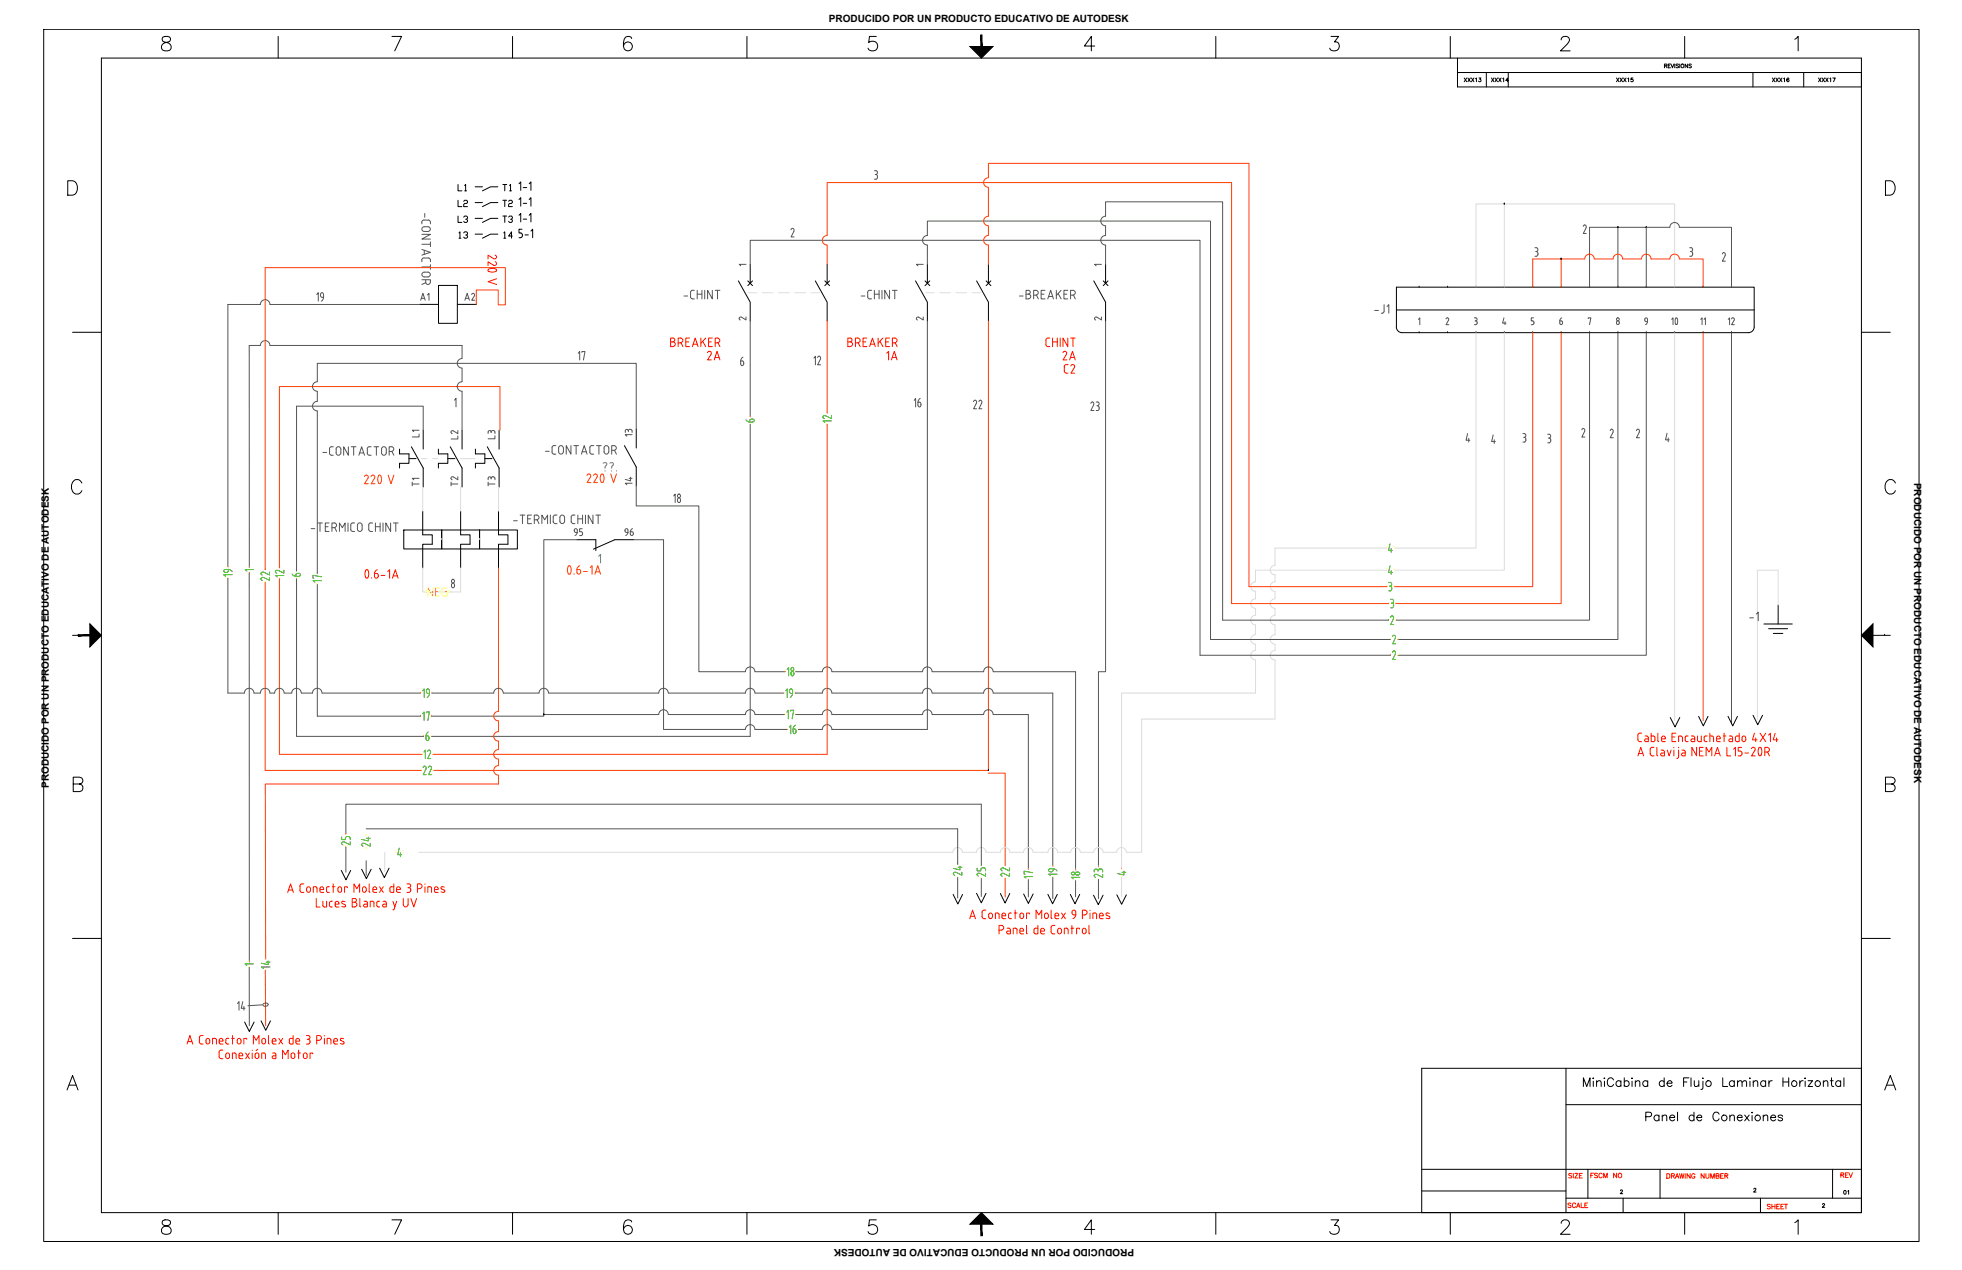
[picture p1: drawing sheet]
<svg xmlns="http://www.w3.org/2000/svg" width="864mm" height="559mm" viewBox="0 0 864 559" stroke-linecap="round" stroke-linejoin="round" font-family="sans-serif">
<defs><g id="words">
<g font-size="4.4">
<text x="364.8" y="9.5">PRODUCIDO POR UN PRODUCTO EDUCATIVO DE AUTODESK</text>
<text x="842.5" y="212.4" transform="rotate(90 842.5 212.4)">PRODUCIDO POR UN PRODUCTO EDUCATIVO DE AUTODESK</text>
<text x="21.5" y="346.7" transform="rotate(-90 21.5 346.7)">PRODUCIDO POR UN PRODUCTO EDUCATIVO DE AUTODESK</text>
<text x="499.2" y="549.7" transform="rotate(180 499.2 549.7)">PRODUCIDO POR UN PRODUCTO EDUCATIVO DE AUTODESK</text>
</g>
</g></defs>
<!-- layer: Viewport -->
<path d="M19.2 12.9h825.5v533.4h-825.5zM641.5 31.9h177.8" fill="none" stroke="#000" stroke-width=".44"/>
<!-- layer: Title Block -->
<g fill="none" stroke="#000" stroke-width=".44">
<path d="M71.7 16.3a1.28 1.28 0 0 0 .6 2.1 2.64 2.64 0 0 1 3 2.8l-.3 .6a2.54 2.54 0 0 1-3.9-.6 2.07 2.07 0 0 1 1.8-2.5l1.2-.3a1.28 1.28 0 0 0 .6-2.1l-.9-.3zM122.4 16v9.6M172.5 16h4.3l-3 6.4M225.6 16v9.6M278.1 17a1.84 1.84 0 0 0-2.7-.7 4.8 4.8 0 0 0 0 5.8 1.97 1.97 0 0 0 2.8-.9 1.97 1.97 0 0 0-1.4-2.7 1.97 1.97 0 0 0-2.4 1.8M328.8 16v9.6M385.7 16h-3l-.3 2.7a2.25 2.25 0 0 1 3.4 0 2.25 2.25 0 0 1-.4 3.4 2.25 2.25 0 0 1-3.3-.9M432 16v9.6M535.1 16v9.6M585.9 16h3.3l-1.8 2.4a2.04 2.04 0 0 1 2.1 2.4 2.04 2.04 0 0 1-2.7 1.6l-.9-.3-.6-.9M638.4 16v9.6M687.2 17.6a1.53 1.53 0 0 1 1.2-1.6h1.2a1.53 1.53 0 0 1 .9 2.4l-3.6 4h4.2"/>
<path d="M741.5 16v9.6M790 17.3l1.5-1.3v6.4M44.6 25.6h774.7v508h-774.7zM481.9 20.3h-4.6l3.1-4.3v6.4M641.5 25.6v6.3h177.8M641.5 38.3h177.8M654.2 31.9v6.4M663.9 31.9v6.4M732.6 28.9h1l.1-.6-1.1-.1v1.6M733.2 28.9l.5 .9M734.3 28.9h.6M735.3 28.2h-1v1.6h1"/>
<path d="M735.5 28.2l.6 1.6 .7-1.6M737.2 28.2v1.6M738.8 28.4h-1.1l1.1 .8-.1 .5-1-.1M739.4 28.2v1.6M742.8 28.2v1.6l-1.1-1.6v1.6M744.5 28.4h-1.1l1.1 .9-.4 .5-.7-.2M771.6 31.9v6.4M793.9 31.9v6.4M29.8 79.5h2.1a3.4 3.4 0 0 1 2.2 3.2 3.4 3.4 0 0 1-2.2 3.2h-2.1zM829.9 79.5h2.1a3.4 3.4 0 0 1 2.2 3.2 3.4 3.4 0 0 1-2.2 3.2h-2.1zM31.9 146.2h12.7M819.3 146.2h12.7"/>
<path d="M36 212.5a2.35 2.35 0 0 0-2.7-1.5 2.35 2.35 0 0 0-1.8 2.5 2.78 2.78 0 0 0 .6 3 2.78 2.78 0 0 0 3 .6l.9-1.2M834.3 212.5a2.33 2.33 0 0 0-2.7-1.5 2.33 2.33 0 0 0-1.9 2.5 2.76 2.76 0 0 0 .7 3 2.76 2.76 0 0 0 3 .6l.9-1.2M31.9 279.6h12.7M34.5 279.6h.1M819.3 279.6h12.7M829.5 279.6h.1M32.2 345h2.8l.9-.3a1.47 1.47 0 0 0 0-2.4l-.9-.3h-2.8v6.3h2.8a1.68 1.68 0 0 0 1.5-1.7 1.68 1.68 0 0 0-1.5-1.6M829.9 345h2.7a1.59 1.59 0 0 0 1.6-1.8l-.7-.9-.9-.3h-2.7v6.3h2.7a1.67 1.67 0 0 0 1.6-1.7 1.67 1.67 0 0 0-1.6-1.6M31.9 412.9h12.7M819.3 412.9h12.7M29.5 479.6l2.4-6.4 2.4 6.4M30.4 477.5h3.1"/>
<path d="M689.3 470.1v63.5M819.3 470.1h-193.5v63.5M829.6 479.6l2.4-6.4 2.4 6.4M830.5 477.5h3M689.3 486.1h130M625.8 514.5h193.5M698.9 514.5v12.7M730.7 514.5v12.7M806.6 514.5v12.7M71.7 537.1a1.29 1.29 0 0 0 .6 2.1 2.58 2.58 0 0 1 3 2.7l-.3 .6a2.54 2.54 0 0 1-3.9-.6 2.01 2.01 0 0 1 1.8-2.4l1.2-.3a1.29 1.29 0 0 0 .6-2.1l-.9-.4zM122.4 533.6v9.5M172.5 536.7h4.3l-3 6.4"/>
<path d="M225.6 533.6v9.5M278.1 537.7a1.79 1.79 0 0 0-2.7-.6 4.8 4.8 0 0 0 0 5.7 1.97 1.97 0 0 0 2.8-.9 1.97 1.97 0 0 0-1.4-2.7 1.97 1.97 0 0 0-2.4 1.8M328.8 533.6v9.5M385.7 536.7h-3l-.3 2.8a2.24 2.24 0 0 1 3.4-.1 2.24 2.24 0 0 1-.5 3.4 2.24 2.24 0 0 1-3.2-.9M432 533.6v9.5M535.1 533.6v9.5M585.9 536.7h3.3l-1.8 2.5a2.02 2.02 0 0 1 2.2 2.3 2.02 2.02 0 0 1-2.8 1.6l-.9-.3-.6-.9M625.8 524h63.5M638.4 533.6v9.5M687.2 538.3l.6-1.2 1.8-.4a1.59 1.59 0 0 1 .9 2.5l-3.6 3.9h4.2M689.3 527.2h130M714.4 527.2v6.4"/>
<path d="M741.5 533.6v9.5M774.9 527.2v6.4M790 538l1.5-1.3v6.4M481.9 541h-4.6l3.1-4.3v6.4"/>
<circle cx="740.6" cy="28.9" r=".74"/>
</g>
<g fill="#000" stroke="#000" stroke-width=".44">
<path d="M426.9 20.5h10.2l-5.1 5.1zM39.6 274.5l5 5.1-5 5zM819.3 279.6l5.1-5.1v10.1zM432 533.6l5.1 5h-10.2z"/>
<path d="M431.7 15.4l.5 5.1v-5.1zM431.7 15.4l.5 5.1h-.5z"/>
<path d="M34.5 279.3v.5l5.1-.5zM34.5 279.8l5.1-.5v.5z"/>
<path d="M431.7 538.6v5.1h.5zM431.7 538.6h.5v5.1z"/>
</g>
<!-- layer: TB_LABELS -->
<g fill="none" stroke="#f00" stroke-width=".44">
<path d="M691.8 516.6l-.4-.3-.9 .3 .2 .5 1 .5 .1 .5-.4 .2-.9-.2M692.5 516.3v2M693.2 516.3h1.3l-1.3 2h1.3M695.2 517.3h.8M696.5 516.3h-1.3v2h1.3M700.2 517.2h.8M701.4 516.2h-1.2v2M703.2 516.5l-.5-.3-.9 .3 .2 .5 1.1 .5 .1 .5-.5 .2-.9-.2M705.2 516.7a.74 .74 0 0 0-.9-.5 .74 .74 0 0 0-.5 .8 .84 .84 0 0 0 .2 1.1 .84 .84 0 0 0 1.1-.1l.1-.2M705.9 518.2v-2l.8 2 .7-2v2M711.6 516.2v2l-1.4-2v2M733.7 516.4h.6a1.09 1.09 0 0 1 .7 1 1.09 1.09 0 0 1-.7 1h-.6z"/>
<path d="M735.7 517.4l1.2-.1 .1-.7-1.3-.2v2M736.4 517.4l.6 1M737.4 518.4l.8-2 .8 2M737.7 517.8h1M739.3 516.4l.4 2 .6-2 .4 2 .5-2M741.8 516.4v2M743.9 516.4v2l-1.3-2v2M746.1 516.9a.74 .74 0 0 0-.9-.5 .74 .74 0 0 0-.6 .8 .84 .84 0 0 0 .3 1.1 .84 .84 0 0 0 1.1-.1l.1-.5h-.6M750.1 516.4v2l-1.3-2v2M750.9 516.4l.1 1.8 .5 .2 .7-.2v-1.8M753 518.4v-2l.8 2 .8-2v2M755.3 517.4l1.2-.1 .1-.7-1.3-.2v2l1.3-.1 .1-.5-.5-.4"/>
<path d="M757.4 517.4h.8M758.6 516.4h-1.2v2h1.2M759.2 517.4l1.2-.1 .2-.5-.5-.4h-.9v2M759.9 517.4l.7 1M810.3 517l1.1-.1 .2-.4-.5-.5h-.8v2.1M811 517l.6 1.1M812.3 517h.8M813.5 516h-1.2v2.1h1.2M813.8 516l.8 2.1 .8-2.1M691.5 529.6l-.5-.3-.9 .3 .2 .5 1 .4v.8l-1.2-.2M693.5 529.8a.74 .74 0 0 0-.8-.5 .74 .74 0 0 0-.6 .8v.5a.74 .74 0 0 0 .6 .8 .74 .74 0 0 0 .8-.5M693.9 531.4l.8-2.1 .8 2.1"/>
<path d="M694.2 530.7h1M696 529.3v2.1h1.1M697.6 530.3h.8M698.9 529.3h-1.3v2.1h1.3M779.2 530.2l-1.1-.2-.1 .5 1 .5 .2 .6-.5 .3-.8-.3M779.9 529.9v2M779.9 530.8h1.4M781.3 529.9v2M782 530.8h.8M783.3 529.9h-1.3v2h1.3M783.9 530.8h.8M785.1 529.9h-1.2v2h1.2"/>
<path d="M785.4 529.9h1.4M786.1 529.9v2"/>
<circle cx="713.1" cy="517.1" r=".94"/>
</g>
<!-- layer: 0 -->
<g fill="none" stroke="#000" stroke-width=".44">
<path d="M641.5 31.9v6.4M644.5 34.3l1.1 1.7M645.6 34.3l-1.1 1.7M646.1 34.3l1.1 1.7M647.2 34.3l-1.1 1.7M647.7 34.3l1.1 1.7M648.8 34.3l-1.1 1.7M649.4 34.6l.5-.3v1.7M651 34.3h.8l-.4 .7a.55 .55 0 0 1 .4 .8 .55 .55 0 0 1-1-.1M656.5 34.3l1.1 1.7M657.6 34.3l-1.1 1.7M658 34.3l1.1 1.7"/>
<path d="M659.1 34.3l-1.1 1.7M659.7 34.3l1.1 1.7M660.8 34.3l-1.1 1.7M661.4 34.6l.5-.3v1.7M664 35.4h-1.2l.7-1.1v1.7M711.5 34.3l1.1 1.7M712.6 34.3l-1.1 1.7M713.1 34.3l1.1 1.7M714.2 34.3l-1.1 1.7M714.6 34.3l1.1 1.7M715.7 34.3l-1.1 1.7M716.5 34.6l.3-.3v1.7"/>
<path d="M718.7 34.3h-.8v.7a.59 .59 0 0 1 .9 0 .59 .59 0 0 1-.1 .9 .59 .59 0 0 1-.9-.2M780.1 34.3l1.1 1.7M781.2 34.3l-1.1 1.7M781.7 34.3l1.1 1.7M782.8 34.3l-1.1 1.7M783.3 34.3l1.1 1.7M784.4 34.3l-1.1 1.7M785.1 34.6l.4-.3v1.7M787.4 34.6v-.2a.75 .75 0 0 0-.9 .7 .75 .75 0 0 0 .8 .8 .51 .51 0 0 0 0-.9 .51 .51 0 0 0-.8 .4M800.5 34.3l1.1 1.7M801.6 34.3l-1.1 1.7M802 34.3l1.1 1.7"/>
<path d="M803.1 34.3l-1.1 1.7M803.6 34.3l1.1 1.7M804.7 34.3l-1.1 1.7M805.4 34.6l.4-.3v1.7M806.7 34.3h1.1l-.7 1.7M819.3 31.9v6.4M696.9 478.1v-3.9l1.5 3.9 1.5-3.9v3.9M701.3 474.2v.4zM701.3 475.7v2.4M702.7 476.3l1-.8 .9 .2 .2 2.4M702.7 475.5v2.6M706.2 474.2v.4z"/>
<path d="M706.2 475.7v2.4M710.2 475.2a1.39 1.39 0 0 0-1.6-1 1.39 1.39 0 0 0-1.1 1.5 1.58 1.58 0 0 0 .5 2 1.58 1.58 0 0 0 2-.2l.2-.3M713.5 476.1a1.21 1.21 0 0 0-1.8-.2 1.21 1.21 0 0 0 0 1.8 1.21 1.21 0 0 0 1.8-.2M713.5 475.5v2.6M714.9 476.1a1.21 1.21 0 0 1 1.8-.2 1.21 1.21 0 0 1 0 1.8 1.21 1.21 0 0 1-1.8-.2M714.9 474.2v3.9M718.4 474.2v.4zM718.4 475.7v2.4M719.8 476.3l.9-.8 .9 .2 .2 2.4M719.8 475.5v2.6M725.3 476.1a1.23 1.23 0 0 0-1.8-.2 1.23 1.23 0 0 0 0 1.8 1.23 1.23 0 0 0 1.8-.2M725.3 475.5v2.6"/>
<path d="M732.5 476.1a1.21 1.21 0 0 0-1.8-.2 1.21 1.21 0 0 0 0 1.8 1.21 1.21 0 0 0 1.8-.2M732.5 474.2v3.9M733.8 476.6h2.2a1.18 1.18 0 0 0-1.7-1 1.18 1.18 0 0 0-.3 1.9 1.19 1.19 0 0 0 2 0M741.1 476.1h1.4M743.4 474.2h-2.3v3.9M744.3 474.2v3.9M745.8 475.5l.1 2.4 1 .2 .8-.8M747.7 475.5v2.6M749.6 474.2v.4zM749.6 475.7v2.9l-.2 .6-.7 .1M758.3 474.2v3.9h2.1M763.4 476.1a1.23 1.23 0 0 0-1.8-.2 1.23 1.23 0 0 0 0 1.8 1.23 1.23 0 0 0 1.8-.2"/>
<path d="M763.4 475.5v2.6M764.8 476.3l.9-.8 .9 .2 .2 2.4M764.8 475.5v2.6M766.8 476.3l.9-.8 .9 .2 .2 2.4M770.3 474.2v.4zM770.3 475.7v2.4M771.7 476.3l.9-.8 .9 .2 .2 2.4M771.7 475.5v2.6M777.2 476.1a1.23 1.23 0 0 0-1.8-.2 1.23 1.23 0 0 0 0 1.8 1.23 1.23 0 0 0 1.8-.2M777.2 475.5v2.6M778.6 475.5v2.6M780 475.5a1.28 1.28 0 0 0-1.4 1.1"/>
<path d="M784.8 476.1h2.5M784.8 474.2v3.9M787.3 474.2v3.9M792.2 475.5v2.6M793.7 475.5a1.3 1.3 0 0 0-1.5 1.1M794.6 474.2v.4zM794.6 475.7v2.4M795.8 475.5h2l-2 2.6h2M802.6 476.3l.9-.8 .8 .2 .3 2.4M802.6 475.5v2.6M805.6 475.5h1.3M806.2 474.2v3.1l.2 .6 .7 .2"/>
<path d="M810.2 476.1a1.23 1.23 0 0 0-1.8-.2 1.23 1.23 0 0 0 0 1.8 1.23 1.23 0 0 0 1.8-.2M810.2 475.5v2.6M811.6 474.2v3.9M819.3 470.1v63.5h-193.5M724.4 491.3h1.6a1 1 0 0 0 1-.9 1 1 0 0 0-1-1h-1.6v3.8M730.2 491.2a1.23 1.23 0 0 0-1.8-.2 1.23 1.23 0 0 0 0 1.8 1.23 1.23 0 0 0 1.8-.2M730.2 490.6v2.6M731.7 491.3l.9-.7 .9 .2 .2 2.4M731.7 490.6v2.6M734.9 491.7h2.2a1.21 1.21 0 0 0-1.9-.8 1.21 1.21 0 0 0 .3 2.1 1.11 1.11 0 0 0 1.6-.4M738.4 489.4v3.8M745.6 491.2a1.21 1.21 0 0 0-1.7-.2 1.21 1.21 0 0 0 0 1.8 1.21 1.21 0 0 0 1.7-.2"/>
<path d="M745.6 489.4v3.8M746.9 491.7h2.2a1.17 1.17 0 0 0-1.7-1 1.17 1.17 0 0 0-.3 1.9 1.14 1.14 0 0 0 2 0M756.7 490.2a1.4 1.4 0 0 0-1.6-.8 1.4 1.4 0 0 0-1.1 1.4 1.58 1.58 0 0 0 .4 2 1.58 1.58 0 0 0 2.1-.2l.2-.4M761.4 491.3l.9-.7 .9 .2 .2 2.4M761.4 490.6v2.6M764.7 491.7h2.1a1.17 1.17 0 0 0-1.6-1 1.17 1.17 0 0 0-.3 1.9 1.14 1.14 0 0 0 1.9 0M767.9 490.6l2 2.6M769.9 490.6l-2 2.6M771.2 489.4v.3zM771.2 490.8v2.4M776.1 491.3l.9-.7 .9 .2 .2 2.4M776.1 490.6v2.6"/>
<path d="M779.4 491.7h2.2a1.21 1.21 0 0 0-2-.8 1.21 1.21 0 0 0 .3 2.1 1.11 1.11 0 0 0 1.7-.4M784.6 491.2a1.14 1.14 0 0 0-2 0l1.9 .9 .1 .5a1.14 1.14 0 0 1-2 0M713.2 523.9l.6-.3 .4 .4-1 1.2h1.1M772 523.2l.6-.4 .3 .5-1 1.2h1.1M802.2 530l.3-.4 .6 .3-1 1.3h1.1M813.3 524.1l.4-.3v1.7"/>
<circle cx="752" cy="476.8" r="1.28"/>
<circle cx="789.8" cy="476.8" r="1.27"/>
<circle cx="800.1" cy="476.8" r="1.27"/>
<circle cx="759" cy="491.9" r="1.26"/>
<circle cx="773.7" cy="491.9" r="1.26"/>
<circle cx="812.1" cy="524.6" r=".75"/>
</g>
<!-- layer: SYMS -->
<g fill="none" stroke="#000" stroke-width=".44">
<path d="M662.1 89.7h.1M330.2 116.3v8.4M364.1 116.3v8.4M408.2 116.3v8.4M435.1 116.3v8.4M486.6 116.3v8.4M687.2 113.9h.1M712.1 100h.1M724.6 100h.1M184.7 133.9h8.3M193 125.6h8.3v16.7h-8.3zM201.3 133.9h8.3"/>
<path d="M325 123.6l5.2 9.4v8.3M329.2 123.6l2 2.1M331.2 123.6l-2 2.1M358.9 123.6l5.2 9.4v8.3M363.1 123.6l2 2.1M365.1 123.6l-2 2.1M403 123.6l5.2 9.4v8.3M407.2 123.6l2.1 2.1M409.3 123.6l-2.1 2.1M429.9 123.6l5.2 9.4v8.3M434.1 123.6l2 2.1M436.1 123.6l-2 2.1"/>
<path d="M481.4 123.6l5.2 9.4v8.3M485.6 123.6l2.1 2.1M487.7 123.6l-2.1 2.1M614.7 136.4h157.4M614.6 143.9l.6 1.5 .8 .7 1.1 .3h152.5l1.6-.6 .9-1.4v-18h-157.4v17.5M175.9 197.6v2.1h4.1v4.2h-4.1v2M181.1 196.6l5.2 9.3v8.4M186.3 189.3v8.3M193 197.6v2.1h4.1v4.2h-4.1v2M198.2 196.6l5.2 9.3v8.4M203.4 189.3v8.3M209.3 197.6v2.1h4.1v4.2h-4.1v2"/>
<path d="M214.5 196.6l5.2 9.3v8.4M219.7 189.3v8.3M274.8 196.1l5.2 9.4v8.3M280 188.8v8.3M180 201.8h3.1M197.1 201.8h3.2M213.4 201.8h3.1M177.7 233.2h16.7v8.3h-16.7zM186.1 224.9v10.4h4.2v4.2h-4.2v10.4M194.4 233.2h16.7v8.3h-16.7zM202.7 224.9v10.4h4.2v4.2h-4.2v10.4M211.1 233.2h16.6v8.3h-16.6z"/>
<path d="M219.4 224.9v10.4h4.2v4.2h-4.2v10.4M253.9 237.5h8.4v4.8M278.9 237.5h-8.3l-9.4 4.1M776.4 274.6h12.5M778.5 276.6h8.3M780.6 278.7h4.1M782.7 266.2v8.4M239.4 314.4h.1M735.2 315.7l2.1 4.2 2.1-4.2M747.7 315.2l2 4.2 2.1-4.2M760.6 315.2l2.1 4.2 2.1-4.2M771.6 314.7l2.1 4.2 2.1-4.2"/>
<path d="M435.1 339h.1M150.2 383l2.1 4.1 2.1-4.1M159.2 382.5l2.1 4.1 2.1-4.1M167.1 382l2.1 4.2 2.1-4.2M419.5 393.6l2.1 4.1 2.1-4.1M429.8 393.1l2.1 4.1 2.1-4.1M440.3 393.1l2.1 4.2 2.1-4.2M450.6 393.3l2 4.2 2.2-4.2M461.2 393.5l2.1 4.2 2.1-4.2M471.1 393.5l2.1 4.2 2-4.2M481.3 393.9l2.1 4.1 2.1-4.1M491.6 393.7l2.1 4.2 2.1-4.2"/>
<path d="M107.7 449.7l2 4.1 2.2-4.1M114.9 449.2l2.1 4.1 2.1-4.1"/>
<circle cx="662.1" cy="89.7" r=".06"/>
<circle cx="662.1" cy="89.7" r=".02"/>
<circle cx="712.1" cy="100" r=".06"/>
<circle cx="712.1" cy="100" r=".02"/>
<circle cx="724.6" cy="100" r=".06"/>
<circle cx="724.6" cy="100" r=".02"/>
<circle cx="687.1" cy="113.9" r=".06"/>
<circle cx="239.3" cy="314.4" r=".06"/>
<circle cx="239.3" cy="314.4" r=".02"/>
<circle cx="435.1" cy="339" r=".06"/>
</g>
<!-- layer: TERMS -->
<g fill="none" stroke="#545454" stroke-width=".44">
<path d="M328.4 116.3h-3l.6 .7M406.4 116.3h-3l.6 .7M484.8 116.3h-3l.7 .7M185.2 132.1l1-3 1 3M185.4 131.3h1.5M188.1 129.8l.7-.7v3M204.6 132.1l1-3 1 3M204.9 131.3h1.4M207.6 129.6a.67 .67 0 0 1 .9-.5 .67 .67 0 0 1 .3 1l-1.2 2h1.4M328.4 139.5v1.3l-2.1-1.2a.67 .67 0 0 0-.9 .3 .67 .67 0 0 0 .5 .9M406.4 139.5v1.3l-2.2-1.3-.7 .2-.1 .4M484.8 139.5v1.3l-2-1.2a.68 .68 0 0 0-.9 .3 .68 .68 0 0 0 .4 .9"/>
<path d="M649 139.9h.6a.66 .66 0 0 1 .6 .6 .66 .66 0 0 1-.6 .7M662 139.9l-.6 2.3h1.5M675 139.9h-1v1.3h.6a.86 .86 0 0 1 .6 .8 .86 .86 0 0 1-.6 .8l-.6 .1M687.4 139.9l-.5 .3-.4 1M403.3 140.1l.5 .7M624.3 140.5l.6-.6v3M636.5 140.3a.63 .63 0 0 1 .9-.4 .63 .63 0 0 1 .2 1l-1.1 2h1.2M649.3 141.2h.3M649.6 141.2l.6 .6M650.2 142.2l-.4 .6-.8 .1M650.2 141.8v.4M662.4 141.5v1.4"/>
<path d="M686.6 141.2h.6a.71 .71 0 0 1 .5 1 .71 .71 0 0 1-1.1 .2zM699.1 140.2v-.3h1.1l-.5 3M711.7 141.4a.7 .7 0 0 1 .9 .1 .7 .7 0 0 1-.1 1 .7 .7 0 0 1-.9-.1zM724.1 140h.9l.2 1.5-1.1-.2zM725.2 141.4l-.4 1.1-.5 .4M735.8 140.5l.6-.6v3M737.6 142.7h.6M737.6 142.7a2.06 2.06 0 0 1 .4-2.8l.5 1.5-.3 1.3M748.6 140.5l.6-.6v3M750.1 140.5l.6-.6v3M760.7 140.5l.6-.6v3M762.2 140.3a.64 .64 0 0 1 .9-.4 .64 .64 0 0 1 .2 1l-1.1 2h1.2"/>
<path d="M184.5 191v1.3h-3M184.5 189.3h-3l.6 .6M199.5 189.6a.67 .67 0 0 0-.9 .3 .67 .67 0 0 0 .4 .9M201.5 191.8v1.4h-2.9M201.5 189.5v1.3l-1.9-1.2M214.9 190.1v.6M216.2 190.1v.3M216.8 189.4l-.6 .7a.66 .66 0 0 0-.7-.7 .66 .66 0 0 0-.6 .7M216.8 189.4h.4M217.2 189.4l.6 .7M217.9 191.8v1.3h-3M217.9 190.1v.6"/>
<path d="M276.5 189.6a.84 .84 0 0 1 .9-.7 .84 .84 0 0 1 .8 .7v.7M276.5 189.6a.66 .66 0 0 0-.6-.7 .66 .66 0 0 0-.7 .7v.7M276.6 189.6v.3M278.2 191.2h-3l.7 .7M181.5 213h3M181.5 212.1v1.7M184.5 210.5h-3l.6 .6M198.6 213h2.9M198.6 212.1v1.7M199.5 209.8a.69 .69 0 0 0-1 .4 .69 .69 0 0 0 .5 .9M201.5 209.8v1.3l-1.9-1.2M214.9 213h3"/>
<path d="M214.9 210.5v.6M214.9 212.1v1.7M216.2 210.5v.3M216.8 209.8l-.6 .6a.66 .66 0 0 0-.7-.6 .66 .66 0 0 0-.6 .6M216.8 209.8h.4M217.2 209.8l.6 .6M217.9 210.5v.6M276.9 210.5h1.3M277.6 210v1.6l-2.4-.7M278.2 212.6h-3l.7 .7M254.1 234.3h-.7a.75 .75 0 0 1-.8-.7 .75 .75 0 0 1 .6-.8 .75 .75 0 0 1 .9 .5l-.2 1.6-.8 .7M255.1 235.7h.7"/>
<path d="M255.8 234a.84 .84 0 0 1 .6 .8 .84 .84 0 0 1-.6 .8M256.3 232.6h-1.2v1.4h.7M276.4 234.3h-.6a.75 .75 0 0 1-.8-.7 .75 .75 0 0 1 .5-.8 .75 .75 0 0 1 .9 .5l-.2 1.6-.8 .7M277.4 234h.7a.75 .75 0 0 1 .6 1 .75 .75 0 0 1-1.2 .2zM278.4 232.6l-.8 .7-.2 .6"/>
<circle cx="712.1" cy="140.5" r=".64"/>
</g>
<!-- layer: DESC -->
<g fill="none" stroke="#f00" stroke-width=".44">
<path d="M215 119.3l1.7 .4 1.7-.4M217.9 112.2a.84 .84 0 0 1 .6 1.2 .84 .84 0 0 1-1.2 .4l-2.5-1.5v1.6M217.9 115.2a.84 .84 0 0 1 .6 1.1 .84 .84 0 0 1-1.2 .4l-2.5-1.5v1.7M218.4 119.3l.2-.4a2.52 2.52 0 0 0-3.8 0l.2 .4M218.6 122.7l-3.8 1.2 3.8 1.3M295.2 148.7h1a.83 .83 0 0 1 .8 .9 .83 .83 0 0 1-.8 .8 1.04 1.04 0 0 1 1 1 1.04 1.04 0 0 1-1 1.1h-1zM295.2 150.4h1M298.5 150.9l1-.1a1.04 1.04 0 0 0 1.1-1 1.04 1.04 0 0 0-1-1.1h-1.1v3.8M299.8 150.9l.8 1.6M301.9 150.4h1.2M303.5 148.7h-1.6v3.8h1.6M304.8 152.5l1.2-3.8 1.3 3.8"/>
<path d="M305.1 151.5h1.8M308.5 148.7v3.8M309.3 150.2l1.3 2.3M310.6 148.7l-2.1 2.3M311.9 150.4h1.2M312.3 154.5l-.9 .7M312.3 154.6l.5 .2 .3 .8-1.6 2.8h1.6M313.5 148.7h-1.6v3.8h1.6M314.4 158.4l1.2-3.8 1.3 3.8M314.7 157.3h1.8M314.8 150.9l1-.1a1.04 1.04 0 0 0 1-1 1.04 1.04 0 0 0-1-1.1h-1v3.8M316 150.9l.9 1.6"/>
<path d="M373.2 148.7h1a.83 .83 0 0 1 .8 .9 .83 .83 0 0 1-.8 .8 1.04 1.04 0 0 1 1.1 1 1.04 1.04 0 0 1-1.1 1.1h-1zM373.2 150.4h1M376.5 150.9l1.1-.1a1.04 1.04 0 0 0 1-1 1.04 1.04 0 0 0-1-1.1h-1.1v3.8M377.8 150.9l.8 1.6M379.9 150.4h1.2M381.5 148.7h-1.6v3.8h1.6M382.8 152.5l1.2-3.8 1.3 3.8M383.1 151.5h1.8M386.5 148.7v3.8M387.3 150.2l1.3 2.3M388.6 148.7l-2.1 2.3M389.9 150.4h1.2"/>
<path d="M390.3 155.4l.8-.8v3.8M391.6 148.7h-1.7v3.8h1.7M392.4 158.4l1.2-3.8 1.3 3.8M392.7 157.3h1.8M392.8 150.9l1-.1a1.04 1.04 0 0 0 1.1-1 1.04 1.04 0 0 0-1.1-1.1h-1v3.8M394.1 150.9l.8 1.6M460.3 151.6l.6 .8 1.2 .1M460.4 149.7v1.9M462.1 148.7l-1.2 .1-.6 .9M463.3 150.4h2.1M463.3 148.7v3.8M465.4 148.7v3.8"/>
<path d="M466.7 148.7v3.8M468.7 154.6l.5 .2 .3 .8-1.6 2.8h1.7M468.7 154.5l-.8 .7M470 148.7v3.8l-2.1-3.8v3.8M470.8 158.4l1.3-3.8 1.2 3.8M471.2 157.3h1.8M471.2 148.7h2.1M472.3 148.7v3.8M470.1 160.4l-1.1 .1-.5 .5-.1 2.2 .6 .9 1.1 .1M471.3 161a.86 .86 0 0 1 1.2-.5 .86 .86 0 0 1 .4 1.2l-1.5 2.5h1.6M161 250.9l.5-.3a2.56 2.56 0 0 1 0 3.8 2.45 2.45 0 0 1-.5-3.5zM163.6 254.2v.2"/>
<path d="M164.8 253.6a.83 .83 0 0 0 .8 .8 .83 .83 0 0 0 .9-.8M164.8 252.3l1.3 .1 .4 .7M164.8 252.3v1.3M166.1 250.7l-1 .8-.3 .8M166.5 253.2v.4M167.7 253.2h1.7M170.7 251.5l.8-.8v3.7M172.7 254.4l1.3-3.7 1.2 3.7M173.1 253.4h1.8M720.9 325.4l.6 .9h1.1M721 332.6l1.2-3.8 1.2 3.8M721 323.5v1.9"/>
<path d="M721.3 331.5h1.8M721.9 322.6l-.7 .2-.3 .7M721.9 322.6h.7M724.1 323.8h.7M724.8 323.8l.7 .5v2h-1a.61 .61 0 0 1-.6-.6 .61 .61 0 0 1 .6-.6h1M726.3 331.6l.3 .7 .7 .3M726.8 322.6v3.7h1.2l.4-.7v-1.3l-.4-.4-1.2-.1M727.3 332.6h.7M728 328.8l-1.1 .1-.5 .5v2.2M729.3 332.2l.4 .4M729.3 328.8v3.4M729.7 322.6v3.3l.4 .4"/>
<path d="M731.2 330.1h.9l.5 .7M731.4 324.7l.1 1.5 1.5 .1M732.6 330.8v1.8h-1M732.6 331.3h-1a.61 .61 0 0 0-.7 .6 .61 .61 0 0 0 .7 .7M733 324.7a.83 .83 0 0 0-.8-.9 .83 .83 0 0 0-.8 .9M733 324.7v.4h-1.6M733.9 330.1l.8 2.5 .9-2.5M735.9 324.3h1.3M736.8 328.8v.2M736.8 330.1v2.5M737.6 322.6h-1.7v3.7h1.7M738.9 330.1l-.1 3.2-.8 .5"/>
<path d="M738.9 328.8v.2M740.3 330.1h1l.5 .7v1.8h-1M740.5 324.6l-.4-.7-1.2-.1v2.5M740.6 324.6v1.7M741.8 331.3h-1.1a.61 .61 0 0 0-.6 .6 .61 .61 0 0 0 .6 .7M743 323.8l-1 .3-.3 1.5 .5 .7h.8M744.5 323.8l1 .1 .4 .7 .1 1.7h-1.1a.61 .61 0 0 1-.6-.6 .61 .61 0 0 1 .6-.6h1.1M746.8 328.8v3.8l-2.1-3.8v3.8M747.2 323.8v2.1l.7 .4h.9v-2.5M748 330.5h1.3M749.7 328.8h-1.7v3.8h1.7M750.1 325.6l.4 .7h.9"/>
<path d="M750.1 324.6v1M751 332.6v-3.8l1.2 2.1 1.3-2.1v3.8M751.4 323.8l-.9 .1-.4 .7M752.6 323.8l1.2 .1 .4 .4 .1 2M752.6 322.6v3.7M754.7 332.6l1.3-3.8 1.2 3.8M755.1 331.5h1.7M755.5 324.7l.2 1.5 1.5 .1M757.2 324.7a.83 .83 0 0 0-.8-.9 .83 .83 0 0 0-.9 .9M757.2 324.7v.4h-1.7M758.5 323.8h1.2M758.9 322.6v3.7"/>
<path d="M760.1 328.8v3.8h1.7M761.2 323.8h.7M761.9 323.8l.6 .5 .1 2h-1a.61 .61 0 0 1-.6-.6 .61 .61 0 0 1 .6-.6h1M763 329.7l.9-.9v3.8M763.9 324.6v1M765.1 332.6h.9M765.5 322.6v3.7h-1.2l-.5-.7M765.5 323.8l-1.2 .1-.5 .7M765.9 330.5a1.05 1.05 0 0 1 .9 1 1.05 1.05 0 0 1-.9 1.1M766.6 328.8h-1.5v1.7h.9M766.8 324.7v.8a.83 .83 0 0 0 .8 .8 .83 .83 0 0 0 .8-.8v-.8M768 331.3h1.7"/>
<path d="M768.4 324.7a.83 .83 0 0 0-.8-.9 .83 .83 0 0 0-.8 .9M771.8 328.8l.5 .2 .3 .8-1.7 2.8h1.7M771.8 328.8l-.9 .6M772.2 322.6l-.8 2.9h2M772.8 324.7v1.6M774.2 329l.5-.2a2.56 2.56 0 0 1 0 3.8 2.45 2.45 0 0 1-.5-3.6zM774.7 322.6l2.5 3.7M776.8 330.9h1a1.04 1.04 0 0 0 1-1 1.04 1.04 0 0 0-1-1.1h-1v3.8M777.2 322.6l-2.5 3.7M778 330.9l.9 1.7M778.4 323.5l.9-.9v3.7M781.4 322.6l-.9 2.9h2.1"/>
<path d="M782 324.7v1.6M126.6 392.7l1.3-3.8 1.2 3.8M127 391.6h1.8M133.7 388.9l-1.1 .1-.5 .5-.1 2.2 .6 .9 1.1 .1M135.2 390.4l.6-.2 .6 .2 .2 1.4a.83 .83 0 0 1-.8 .8 .83 .83 0 0 1-.8-.8zM138.8 390.1l.7 .5v2.1M138.8 390.2h-.9v2.5M139.2 395.3v3.8h1.7M140.8 392l.4 .6 1.3 .1M140.8 391.4h1.7a.86 .86 0 0 0-.6-1.2 .86 .86 0 0 0-1.1 .8v1M142.1 398.3l.7 .8M142.1 396.6v1.7"/>
<path d="M143.8 396.6v2.5h-1M144.4 390.1l-.6 .5v1.6l.3 .4 .9 .1M144.5 390.2h.5M145.7 396.6l-.5 .2-.2 .5 .1 1.3 .6 .5M145.8 399.1h.5M145.8 396.6h.5M146.2 390.2h1.3M146.7 388.9v3.8M147.5 398.4l.6 .7M147.5 397.4v1.1M148.1 399.1h1.1M149 390.4l.6-.2 .5 .2 .3 1.4a.83 .83 0 0 1-.8 .8 .83 .83 0 0 1-.9-.8z"/>
<path d="M149.2 397.4a.83 .83 0 0 0-.9-.8 .83 .83 0 0 0-.8 .8M149.2 397.4v.4h-1.7M150.7 397.5l1.1 .6M150.9 396.5l-.5 .4 .2 .6M150.9 396.6l1 .2M151.8 398.1a.64 .64 0 0 1 .1 .9 .64 .64 0 0 1-.9 0l-.6-.2M152.9 390.6v-.4h-1.2v2.5M155 397h1.1M155.8 392.7v-3.8l1.3 2.1 1.2-2.1v3.8M156.1 397a1.04 1.04 0 0 1 1 1 1.04 1.04 0 0 1-1 1.1M156.1 395.3a.83 .83 0 0 1 .8 .8 .83 .83 0 0 1-.8 .8M156.1 395.3h-1.1v3.8h1.1"/>
<path d="M158.3 398.6l.4 .4M158.4 395.3v3.3M159.8 390.4l.6-.2 .5 .2 .3 1.4a.8 .8 0 0 1-.8 .8 .8 .8 0 0 1-.8-.8zM160.2 396.6h.8M160.9 396.5l.7 .5 .1 2.1h-1a.61 .61 0 0 1-.7-.6 .61 .61 0 0 1 .6-.7h1.1M162.5 392.2l.4 .4M162.5 388.9v3.3M163.9 396.5l.6 .5 .1 2.1M163.9 396.6h-.9v2.5M164.1 392l.4 .6 1.3 .1M164.1 391.4h1.7a.86 .86 0 0 0-.6-1.2 .86 .86 0 0 0-1.1 .8v1M166.6 396.5l-.7 .5v1.6l.4 .4 .8 .1"/>
<path d="M166.6 396.6h.5M167.1 390.2l1.6 2.5M168.6 396.6h.7M168.7 390.2l-1.6 2.5M169.3 396.5l.7 .5v2.1h-1a.61 .61 0 0 1-.6-.6 .61 .61 0 0 1 .6-.7h1M171.6 390.9v1.1M172.3 390.1l-.7 .8M172.4 390.2h.9M172.9 396.6l.9 2.5M173.3 388.9v3.8l-1.3-.1-.4-.7M174.6 392l.3 .6 1.3 .1M174.6 391.4h1.6a.86 .86 0 0 0-.6-1.2 .86 .86 0 0 0-1 .8v1"/>
<path d="M174.6 396.6l-1.2 3.7h-.5M177.5 395.3v2.7a1.04 1.04 0 0 0 1.1 1.1 1.04 1.04 0 0 0 1-1.1v-2.7M179.1 392.7h.9M179.1 388.9h.9M179.5 390.6h.5M180 388.9a.83 .83 0 0 1 .8 .8 .83 .83 0 0 1-.8 .9 1.06 1.06 0 0 1 .8 1 1.06 1.06 0 0 1-.8 1M180.9 395.3l1.2 3.8 1.3-3.8M183.7 391h1a1.04 1.04 0 0 0 1.1-1.1 1.04 1.04 0 0 0-1-1h-1.1v3.8M187 388.9v.2M187 390.2v2.5M189.2 390.1l.7 .5 .1 2.1M189.2 390.2h-.9v2.5"/>
<path d="M191.2 392l.4 .6 1.3 .1M191.2 391v1M192.8 391a.83 .83 0 0 0-.8-.8 .83 .83 0 0 0-.8 .8M192.9 391v.4h-1.7M195.6 390.3a.73 .73 0 0 0-1.1-.2 .73 .73 0 0 0-.2 1l1.4 .7a.76 .76 0 0 1-.3 .9 .76 .76 0 0 1-1-.2l-.3-.1M426.9 404.2l1.2-3.7 1.3 3.7M427.2 403.2h1.8M433.9 400.5h-1.1l-.5 .5-.1 2.3 .6 .9h1.1M435.4 402l.6-.3 .6 .3 .2 1.4a.8 .8 0 0 1-.8 .8 .8 .8 0 0 1-.8-.8zM439 401.7l.7 .4 .1 2.1M439.1 401.7h-1v2.5M439.7 409.3h1.1"/>
<path d="M440.8 407.1a1.04 1.04 0 0 1 1 1.1 1.04 1.04 0 0 1-1 1M440.8 407.2h-1.1v3.7M441 403.6l.4 .5 1.3 .1M441 403h1.7a.88 .88 0 0 0-.6-1.2 .88 .88 0 0 0-1.1 .8v1M443.3 408.4h.7M444 408.4l.7 .4v2.1h-1a.64 .64 0 0 1-.6-.6 .64 .64 0 0 1 .6-.7l1 .1M444.7 401.7l-.7 .4v1.7l.4 .4h.8M444.7 401.7h.5M446.4 401.7h1.3M446.8 400.5v3.7M446.9 408.4l.7 .4v2.1M446.9 408.4h-.9v2.5"/>
<path d="M448.9 409.3l.2 1.4 1.5 .2M449.2 402l.5-.3 .6 .3 .3 1.4a.83 .83 0 0 1-.8 .8 .83 .83 0 0 1-.9-.8zM450.5 409.2a.83 .83 0 0 0-.8-.8 .83 .83 0 0 0-.8 .8M450.6 409.3v.4h-1.7M451.8 407.2v3.3l.4 .4M453.1 402.2v-.5h-1.3v2.5M455.9 408.4l-.7 .4-.1 1.4M455.9 408.4h.9M456 404.2v-3.7l1.3 2.1 1.2-2.1v3.7M456.8 407.2v3.7h-1.2l-.5-.7M458.1 409.7h1.7a.89 .89 0 0 0-.6-1.2 .89 .89 0 0 0-1.1 .8l.1 1.4 1.6 .2M460 402l.6-.3 .6 .3 .2 1.4a.83 .83 0 0 1-.8 .8 .83 .83 0 0 1-.8-.8z"/>
<path d="M462.6 410l.6 .8 1.1 .1M462.7 403.8l.4 .4M462.7 400.5v3.3M462.7 408.1v1.9M464.3 407.2h-1.1l-.6 .9M464.3 403.6l.4 .5 1.3 .1M464.4 403h1.6a.88 .88 0 0 0-.6-1.2 .88 .88 0 0 0-1.1 .8l.1 1M465.6 410.1v-.9a.83 .83 0 0 1 .8-.8 .83 .83 0 0 1 .8 .8v.9M465.6 410a.83 .83 0 0 0 .8 .9 .83 .83 0 0 0 .8-.9M467.2 401.7l1.7 2.5M468.9 401.7l-1.7 2.5M469.4 408.4l.7 .7"/>
<path d="M469.4 408.4h-.9v2.5M470.2 409.1v1.8M471.4 408.4h1.3M471.8 407.2v3.7M473.5 402.6l-.8-.1a.94 .94 0 0 1-1-.8 .94 .94 0 0 1 .7-1 .94 .94 0 0 1 1.1 .6l-.2 2-1.1 .9M475.2 408.8v-.4h-1.3v2.5M476.4 410a.83 .83 0 0 0 .8 .9 .83 .83 0 0 0 .8-.9M476.4 402.6l1.1-.1a1.04 1.04 0 0 0 1-1 1.04 1.04 0 0 0-1-1h-1.1v3.7M478 409.2a.83 .83 0 0 0-.8-.8 .83 .83 0 0 0-.8 .8v.9M478.1 409.3v.8M479.3 407.2v3.3l.4 .4M479.8 400.5v.2"/>
<path d="M479.8 401.7v2.5M482 401.7l.6 .4 .1 2.1M482 401.7h-1v2.5M483.9 403.6l.4 .5 1.3 .1M483.9 403h1.7a.88 .88 0 0 0-.6-1.2 .88 .88 0 0 0-1.1 .8v1M487.1 402.7l1.1 .5a.64 .64 0 0 1 .1 .9 .64 .64 0 0 1-.9 .1l-.5-.2M488.3 401.9a.73 .73 0 0 0-1-.3 .73 .73 0 0 0-.2 1.1M82.4 459.4l1.2-3.8 1.3 3.8M82.7 458.3h1.8M87.7 458.4l.6 .9 1.1 .1M87.8 456.6v1.9M89.4 455.6l-1.1 .1-.6 .9"/>
<path d="M90.9 457.1l.6-.2 .6 .2 .2 1.4a.8 .8 0 0 1-.8 .8 .8 .8 0 0 1-.8-.8zM95.3 457.6l-.5-.7h-1.2v2.5M95.3 457.6v1.8M96.5 458.1h1.7a.88 .88 0 0 0-.6-1.2 .88 .88 0 0 0-1.1 .8v1.3l.6 .3M97.1 459.4h1.1M99.4 457.6l.2 1.6 1.1 .2M100.7 456.9h-.9l-.4 .7M101.9 456.9h1.3M102.3 455.6v3.8M104.6 457.1l.6-.2 .6 .2 .3 1.4a.83 .83 0 0 1-.9 .8 .83 .83 0 0 1-.8-.8zM108.6 457.3v-.4h-1.3v2.5M111.5 459.4v-3.8l1.2 2.1 1.3-2.1v3.8"/>
<path d="M116.9 457.7a.83 .83 0 0 0-.8-.8 .83 .83 0 0 0-.9 .8v.8a.83 .83 0 0 0 .9 .8 .83 .83 0 0 0 .8-.8M116.9 457.7v.8M118.2 455.6v3.3l.4 .4M119.8 458.1h1.7a.88 .88 0 0 0-.6-1.2 .88 .88 0 0 0-1.1 .8l.1 1.3 .5 .3M120.5 459.4h1M122.7 456.9l1.7 2.5M124.4 456.9l-1.7 2.5M129 455.6v3.8l-1.5-.2-.1-1.6M129 456.9h-1.2l-.5 .7M130.9 459.4h1M131.9 457.7a.83 .83 0 0 0-.9-.8 .83 .83 0 0 0-.8 .8l.1 1.3 .5 .3M131.9 457.7v.4h-1.7"/>
<path d="M134.8 455.6h.8a.83 .83 0 0 1 .9 .8 .83 .83 0 0 1-.9 .9 1.06 1.06 0 0 1 .9 1 1.06 1.06 0 0 1-.9 1M134.8 459.4h.9M135.3 457.3h.4M139.4 457.7h1.1M140.5 455.6a1.04 1.04 0 0 1 1 1.1 1.04 1.04 0 0 1-1 1M140.5 455.6h-1.1v3.8M142.8 455.6v.2M142.8 456.9v2.5M145.6 457.6l-.4-.7h-1.2v2.5M145.7 457.6v1.8M146.9 458.1h1.7a.86 .86 0 0 0-.6-1.2 .86 .86 0 0 0-1.1 .8l.1 1.3 .5 .3M147.5 459.4h1.1"/>
<path d="M149.8 459.2l1.2 .2M150.1 457.8l1.3 .7v.6l-.4 .2M151.2 457.1a.76 .76 0 0 0-.9-.3 .76 .76 0 0 0-.4 .9l.2 .1M98.1 462.1h-1.1l-.5 .5-.1 2.2 .6 .9 1.1 .1M99.6 463.5l.6-.2 .6 .2 .2 1.5a.83 .83 0 0 1-.8 .8 .83 .83 0 0 1-.8-.8zM102.3 465.8v-2.5h1.2l.4 .4v2.1M105.2 464.6h1.7a.87 .87 0 0 0-.6-1.3 .87 .87 0 0 0-1.1 .8v1.3l.6 .4M105.8 465.8h1.1M108.1 463.3l1.7 2.5M109.8 463.3l-1.7 2.5M111 462.1v.2M111 463.3v2.5"/>
<path d="M112.5 463.5l.6-.2 .6 .2 .2 1.5a.83 .83 0 0 1-.8 .8 .83 .83 0 0 1-.8-.8zM113.5 461.6l-.8 .7M115.2 465.8v-2.5h1.2l.4 .4 .1 2.1M120 463.3h1l.4 .7v1.8h-1a.64 .64 0 0 1-.6-.6 .64 .64 0 0 1 .6-.6h1M124.3 465.8v-3.7l1.3 2 1.2-2v3.7M128.4 463.5l.5-.2 .6 .2 .3 1.5a.83 .83 0 0 1-.8 .8 .83 .83 0 0 1-.9-.8zM131 463.3h1.3M131.5 462.1v3.7M133.8 463.5l.6-.2 .5 .2 .3 1.5a.83 .83 0 0 1-.8 .8 .83 .83 0 0 1-.9-.8zM137.7 463.7v-.4h-1.2v2.5"/>
</g>
<!-- layer: TAGS -->
<g fill="none" stroke="#545454" stroke-width=".44">
<path d="M185.6 97.8l.3-.7 .7-.3 2.3 .1 .6 .9M185.7 97.8v.7M186.1 100l2.3-.2a1.04 1.04 0 0 1 1 1 1.04 1.04 0 0 1-1 1h-1.7a1.04 1.04 0 0 1-1-.7 1.04 1.04 0 0 1 .4-1.1zM187 93.9v1.7M189.5 97.8v.7M185.7 103.1h3.8l-3.8 2.1h3.8M185.7 109.8l3.8 1.2-3.8 1.3M185.7 107.5h3.8M185.7 117.5h3.8M186.1 119.9l2.3-.2a1.04 1.04 0 0 1 1 1.1 1.04 1.04 0 0 1-1 1h-1.7a1.04 1.04 0 0 1-1-.7 1.04 1.04 0 0 1 .4-1.2zM186.6 113.5l-.9 .6v1.1M186.6 113.5h1.9"/>
<path d="M186.7 110.1v1.8M188.5 113.5l.9 .6 .1 1.1M189.5 106.4v2.1M189.5 116.4v2.1M185.7 123.1h3.8v1M187.3 124.1a1.04 1.04 0 0 0 1.1 1.1 1.04 1.04 0 0 0 1-1.1M187.4 123.1v1M187.4 124.4l-1.7 .8M301 130.2h1.7M303.9 130.6l.6 .8 1.1 .1M305.6 127.7l-1.1 .1-.5 .5v2.3M306.9 129.4h2.1"/>
<path d="M306.9 127.7v3.8M309 127.7v3.8M310.2 127.7v3.8M313.5 127.7v3.8l-2-3.8v3.8M314.8 127.7h2.1M315.8 127.7v3.8M379 130.2h1.7M381.9 130.6l.6 .8 1.1 .1M383.6 127.7l-1.1 .1-.5 .5-.1 2.3M384.9 127.7v3.8M384.9 129.4h2M386.9 127.7v3.8"/>
<path d="M388.2 127.7v3.8M391.6 127.7v3.8l-2.2-3.8v3.8M392.8 127.7h2.1M393.8 127.7v3.8M448.7 130.2h1.7M451.6 127.7h1.1a.83 .83 0 0 1 .8 .9 .83 .83 0 0 1-.8 .8 1.04 1.04 0 0 1 1 1 1.04 1.04 0 0 1-1 1.1h-1.1zM451.6 129.4h1.1M455 129.9l1-.1a1.04 1.04 0 0 0 1-1 1.04 1.04 0 0 0-1-1.1h-1v3.8M456.2 129.9l.8 1.6M458.3 129.4h1.2M460 127.7h-1.7v3.8h1.7M461.2 131.5l1.3-3.8 1.2 3.8"/>
<path d="M461.6 130.5h1.8M465 127.7v3.8M465.8 129.2l1.3 2.3M467 127.7l-2 2.3M468.3 129.4h1.3M470 127.7h-1.7v3.8h1.7M471.2 129.9l1.1-.1a1.04 1.04 0 0 0 1-1 1.04 1.04 0 0 0-1-1.1h-1.1v3.8M472.5 129.9l.8 1.6M605.1 136.6h1.6M609.2 134.1v3.2l-1.2 .5M610.5 134.9l.8-.8v3.7M142.1 199.1h1.7"/>
<path d="M146 196.5l-.9 .6-.1 2.3 .3 .6 .7 .3M146 196.6h.7M147.9 199.3a1.04 1.04 0 0 0 1.1 1 1.04 1.04 0 0 0 1-1M148 197.6v1.7M150 197.6a1.04 1.04 0 0 0-1-1.1 1.04 1.04 0 0 0-1.1 1.1M150 197.6v1.7M153.3 196.6v3.7l-2-3.7v3.7M154.6 196.6h2.1M155.7 196.6v3.7M158.3 199.3h1.8M163.4 196.6h-1.2l-.5 .5-.1 2.3 .6 .8 1.2 .1M164.6 196.6h2.1"/>
<path d="M165.7 196.6v3.7M168 197.6v1.7a1.04 1.04 0 0 0 1 1 1.04 1.04 0 0 0 1-1v-1.7M170 197.6a1.04 1.04 0 0 0-1-1.1 1.04 1.04 0 0 0-1 1.1M171.3 198.7l1-.1a1.02 1.02 0 0 0 1-1 1.02 1.02 0 0 0-1-1h-1v3.7M172.5 198.7l.9 1.6M240.1 198.6h1.6M243 198.9l.5 .9h1.2M243.9 196l-.9 .6v2.3M243.9 196.1h.8M248 197.1a1.04 1.04 0 0 0-1.1-1 1.04 1.04 0 0 0-1 1v1.7a1.04 1.04 0 0 0 1 1 1.04 1.04 0 0 0 1.1-1M248 197.1v1.7M251.3 196.1v3.7l-2.1-3.7v3.7"/>
<path d="M252.6 196.1h2M253.6 196.1v3.7M255.9 199.8l1.2-3.7 1.3 3.7M256.3 198.8h1.7M259.6 198.9l.6 .9h1.1M259.6 197v1.9M260.6 196l-.7 .3-.3 .7M260.6 196.1h.7M262.6 196.1h2M263.6 196.1v3.7M266.3 196.3l.6-.2 .8 .4 .2 2.3a1.02 1.02 0 0 1-1 1 1.02 1.02 0 0 1-1-1v-1.7zM269.3 198.1h.9a1.04 1.04 0 0 0 1.1-1 1.04 1.04 0 0 0-1-1h-1v3.7"/>
<path d="M270.5 198.1l.8 1.7M146 200.3h.7M158 200.3l1.2-3.7 1.3 3.7M136.9 232.6h1.7M139.8 230.1h2.1M140.9 230.1v3.7M143.2 231.8h1.2M144.8 230.1h-1.6v3.7h1.6M146.1 232.2l1-.1a1.02 1.02 0 0 0 1-1 1.02 1.02 0 0 0-1-1h-1v3.7M147.3 232.2l.9 1.6M149.4 233.8v-3.7l1.3 2.1 1.2-2.1v3.7M153.2 230.1v3.7"/>
<path d="M154.4 232.9l.2 .7 .7 .2M154.4 231v1.9M155.3 230.1l-.7 .2-.2 .7M155.3 230.1h.8M155.3 233.8h.8M157.7 230.3l.7-.2 .8 .4 .2 2.3a1.04 1.04 0 0 1-1 1 1.04 1.04 0 0 1-1.1-1l.1-2zM162.3 232.9l.3 .7 .6 .2M162.3 231v1.9M163.2 230.1l-.6 .2-.3 .7M163.3 230.1h.7M163.3 233.8h.7M165.2 231.8h2.1"/>
<path d="M165.2 230.1v3.7M167.3 230.1v3.7M168.6 230.1v3.7M171.9 230.1v3.7l-2.1-3.7v3.7M173.2 230.1h2M174.2 230.1v3.7M226 229.1h1.7M229 226.6h2M230 226.6v3.8M232.3 228.3h1.2M233.9 226.6h-1.6v3.8h1.6M235.2 228.7h1a1.04 1.04 0 0 0 1.1-1 1.04 1.04 0 0 0-1.1-1.1h-1v3.8"/>
<path d="M236.4 228.7l.9 1.7M238.5 230.4v-3.8l1.2 2.1 1.3-2.1v3.8M242.2 226.6v3.8M244.4 226.6l-.9 .6v2.2l.3 .7 .6 .3M244.4 226.6h.8M244.4 230.4h.8M246.9 226.8l.6-.2 .8 .5 .2 2.2a1.04 1.04 0 0 1-1 1.1 1.04 1.04 0 0 1-1.1-1.1l.1-2zM252.3 226.6l-.8 .6-.1 2.2 .3 .7 .6 .3M252.4 226.6h.7M252.4 230.4h.7M254.4 228.3h2M254.4 226.6v3.8"/>
<path d="M256.4 226.6v3.8M257.7 226.6v3.8M261 226.6v3.8l-2.1-3.8v3.8M262.3 226.6h2M263.3 226.6v3.8M770.1 271.9h1.7M773.1 270.2l.8-.8v3.7"/>
</g>
<!-- layer: LINK -->
<g fill="none" stroke="#dcdcdc" stroke-width=".44">
<path d="M329.4 128.8h3.8M335.5 128.8h4.8M342.7 128.8h4.7M349.8 128.8h4.8M357 128.8h3.8M407.4 128.8h3.8M413.6 128.8h4.8M420.8 128.8h4.7M427.9 128.8h3.8M185.4 201.8h2.5M190.3 201.8h2.5M202.5 201.8h6.6"/>
<path d="M194.4 237.4h.1M211.1 237.4h.1"/>
</g>
<!-- layer: XREF -->
<g fill="none" stroke="#000" stroke-width=".44">
<path d="M201.6 81.2v2.8h1.7M201.6 88.1v2.8h1.7M201.6 95.1v2.8h1.7M204.1 88.6l.4-.5h.9l.4 .5-.4 .9h-.9l-.4 .5v.9h1.7M204.1 95.5l.4-.4h.9l.4 .4v.5l-.9 .5M204.5 81.6l.4-.4v2.8M204.5 84h.9M205.4 96.5l.4 .4-.4 1h-.9l-.4-.5M209.1 82.2h3.3M209.1 89.1h3.3M209.1 96.1h3.3M219.1 82.2h-3.2l-3.5 1.8"/>
<path d="M219.1 89.1h-3.2l-3.5 1.8M219.1 96.1h-3.2l-3.5 1.8M221.3 81.2h1.7M221.3 88.1h1.7M221.3 95.1h1.7M222.2 81.2v2.8M222.2 88.1v2.8M222.2 95.1v2.8M223.9 88.6l.4-.5h.8l.4 .5-.4 .9h-.8l-.4 .5v.9h1.6M223.9 95.5l.4-.4h.8l.4 .9-.8 .5M224.3 81.6l.4-.4v2.8M224.3 84h.8"/>
<path d="M225.1 96.5l.4 .4-.4 1h-.8l-.4-.5M228.4 80.8l.8-.8v3.8M228.4 87.8l.8-.8v3.7M228.4 94.7l.8-.8v3.7M230.3 82.5h1.5M230.3 89.5h1.5M230.3 96.4h1.5M232.9 80.8l.8-.8v3.8M232.9 87.8l.8-.8v3.7M232.9 94.7l.8-.8v3.7M202 102.5l.5-.5v2.8M202 104.8h.9"/>
<path d="M204.1 102.5l.4-.5h.9l.4 .9-.9 .5M205.4 103.4l.4 .5-.4 .9h-.9l-.4-.5M209.1 103h3.3M219.1 103h-3.2l-3.5 1.8M221.8 102.5l.4-.5v2.8M221.8 104.8h.8M225.5 103.9h-1.6l1.2-1.9v2.8M229.8 100.9h-1.4v1.6h.8a1.06 1.06 0 0 1 .7 1 1.06 1.06 0 0 1-.7 1l-.8 .1M231.1 103.4h1.5M233.7 101.7l.8-.8v3.7"/>
</g>
<!-- layer: DESCCHILD -->
<g fill="none" stroke="#ff3f00" stroke-width=".44">
<path d="M161.2 209l-.8 .7M161.3 209.1l.5 .2 .3 .8-1.6 2.7h1.6M163.3 209.7a.84 .84 0 0 1 1.2-.6 .84 .84 0 0 1 .4 1.2M164.9 210.3l-1.5 2.5h1.6M166.8 209.1l.3-.1a2.48 2.48 0 0 1 0 3.8 2.75 2.75 0 0 1-.3-3.7zM170.9 209.1l1.2 3.7 1.3-3.7M259.2 208.6l.5 .2 .3 .8-1.6 2.7h1.7M259.2 208.6l-.8 .6M261.3 209.2a.84 .84 0 0 1 1.1-.6 .84 .84 0 0 1 .4 1.2M262.9 209.8l-1.6 2.5h1.7M265.5 208.8l-.5-.2a2.48 2.48 0 0 0 0 3.7l.5-.2M265.5 208.8l.4 1.6-.4 1.7"/>
<path d="M268.8 208.6l1.3 3.7 1.2-3.7M250.3 249l.3-.1a2.48 2.48 0 0 1 0 3.8 2.75 2.75 0 0 1-.3-3.7zM252.7 252.5v.2M253.9 250.6h.8a.94 .94 0 0 1 .8 1.3 .94 .94 0 0 1-1.5 .2zM255.2 248.9l-1 .9-.3 .8M256.9 251.4h1.6M259.8 249.8l.8-.9v3.8M261.8 252.7l1.3-3.8 1.2 3.8M262.2 251.6h1.8"/>
</g>
<!-- layer: WHT_12_THHN -->
<g fill="none" stroke="#dbdbdb" stroke-width=".44">
<path d="M662.1 89.7h-12.4v36.7M662.1 126.4v-36.7h75v36.7M649.7 146.4v94.8h-36M662.1 146.4v104.5h-48.4M737.1 146.4v170.7M186.1 214.3v10.6M202.7 214.3v10.6M219.4 214.3v10.6M186.1 249.9v10.6h16.6v-10.6M561.2 253v3a2.1 2.1 0 0 0-2.1 2.1 2.1 2.1 0 0 0 2.1 2.1v3.3a2.1 2.1 0 0 0-2.1 2.1 2.1 2.1 0 0 0 2.1 2.1M610.3 250.9h-57.7v5.1a2.1 2.1 0 0 0-2.1 2.1 2.1 2.1 0 0 0 2.1 2.1v3.3a2.1 2.1 0 0 0-2.1 2.1 2.1 2.1 0 0 0 2.1 2.1M610.3 241.2h-49.1v7.5a2.1 2.1 0 0 0-2.1 2.1 2.1 2.1 0 0 0 2.1 2.1"/>
<path d="M552.6 267.7v3a2.1 2.1 0 0 0-2.1 2.1 2.1 2.1 0 0 0 2.1 2.1v4.4a2.1 2.1 0 0 0-2.1 2 2.1 2.1 0 0 0 2.1 2.1v2.8a2.1 2.1 0 0 0-2.1 2.1 2.1 2.1 0 0 0 2.1 2.1v14.6h-58.9v77.5M561.2 267.7v3a2.1 2.1 0 0 0-2.1 2.1 2.1 2.1 0 0 0 2.1 2.1v4.4a2.1 2.1 0 0 0-2.1 2 2.1 2.1 0 0 0 2.1 2.1v2.8a2.1 2.1 0 0 0-2.1 2.1 2.1 2.1 0 0 0 2.1 2.1v26h-58.7v58.6h-6.7a2.12 2.12 0 0 0-2.1-2.1 2.12 2.12 0 0 0-2.2 2.1h-5.9a2.12 2.12 0 0 0-2.1-2.1 2.12 2.12 0 0 0-2.1 2.1h-5.9M169.3 375v8.6M423.6 375a2.1 2.1 0 0 0-2.1-2.1 2.1 2.1 0 0 0-2.1 2.1h-235.2M434 375a2.1 2.1 0 0 0-2.1-2.1 2.1 2.1 0 0 0-2.1 2.1h-6.2M454.7 375a2.1 2.1 0 0 0-2.1-2.1 2.1 2.1 0 0 0-2.1 2.1h-6a2.1 2.1 0 0 0-2.1-2.1 2.1 2.1 0 0 0-2.1 2.1h-6.2M475.5 375a2.1 2.1 0 0 0-2.1-2.1 2.1 2.1 0 0 0-2.1 2.1h-5.8a2.12 2.12 0 0 0-2.1-2.1 2.12 2.12 0 0 0-2.1 2.1h-6.5M493.7 385.8v8.8"/>
</g>
<!-- layer: MISC -->
<g fill="none" stroke="#ff0" stroke-width=".44">
<path d="M330.2 186.8h.1M330.2 183.4h.1M364.1 186.7h.1M364.1 181.8h.1M100.3 254.4h.1M100.3 249.5h.1M109.7 252.1h.1M109.7 249.8h.1M116.7 256.3h.1M116.7 250.7h.1M123.1 254.7h.1M123.1 249.8h.1"/>
<path d="M130.4 254.7h.1M130.4 251.3h.1M139.6 257h.1M139.6 252.3h.1M190.4 258.6v3.7l-2-3.7v3.7M193.4 258.6h-1.7v3.7h1.7M194.6 259.6v1.7M196.7 258.6h-1.4l-.7 1M610.3 250.9h.1M610.3 241.1h.1M610.5 258.1h.1M613.6 258.1h.1"/>
<path d="M613.7 250.9h.1M613.7 241.1h.1M187.6 260.5h.1M191.7 260.3h1.2M196.1 260.3h.6v2h-1.4l-.7-1M197.5 260.5h.1M611.2 272.9h.1M611.3 265.6h.1M614.4 265.6h.1M614.5 272.9h.1M345.7 295.6h.1M350.3 295.6h.1"/>
<path d="M612 288.3h.1M612 281.4h.1M615.3 288.3h.1M615.3 281.4h.1M185.2 315.1h.1M185.2 305h.1M189.8 315.1h.1M190.1 305h.1M345 305h.1M345.5 314.4h.1M349.9 305h.1M350.2 314.4h.1"/>
<path d="M185.3 339h.1M185.7 331.9h.1M186.5 324h.1M189.8 324h.1M190.6 331.9h.1M191 339h.1M346.6 321h.1M351.4 321h.1M152.2 372.6h.1M152.2 367.1h.1M161.1 373.3h.1M161.1 367.5h.1"/>
<path d="M174.3 375h.1M177.6 375h.1M421.5 386h.1M421.5 380.3h.1M431.9 386.4h.1M431.9 380.9h.1M442.4 386.4h.1M442.4 380.9h.1M452.7 387.2h.1M452.7 382.5h.1M463.4 386.1h.1M463.4 381.2h.1"/>
<path d="M473.4 387.5h.1M473.4 382.8h.1M483.5 387h.1M483.5 381.4h.1M493.7 385.8h.1M493.7 382.5h.1M109.7 425.6h.1M109.7 423.3h.1M116.9 427h.1M116.9 422h.1"/>
</g>
<g fill="none" stroke="#000" stroke-width=".44">
<path d="M624.6 126.4h.1M637.2 126.4h.1M649.7 126.4h.1M662.1 126.4h.1M674.6 126.4h.1M687.2 126.4h.1M699.7 126.4h.1M712.1 126.4h.1M724.6 126.4h.1M737.1 126.4h.1M749.7 126.4h.1M762.1 126.4h.1"/>
<path d="M624.6 146.4h.1M637.2 146.4h.1M649.7 146.4h.1M662.1 146.4h.1M674.6 146.4h.1M687.2 146.4h.1M699.7 146.4h.1M712.1 146.4h.1M724.6 146.4h.1M737.1 146.4h.1M749.7 146.4h.1M762.1 146.4h.1"/>
</g>
<!-- layer: BLK_12_THHN -->
<g fill="none" stroke="#545454" stroke-width=".44">
<path d="M739.2 100a2.1 2.1 0 0 0-2.1-2.1 2.1 2.1 0 0 0-2.1 2.1h-10.4M330.2 116.3v-10.6h198v182.6h83.8M408.2 116.3v-8.5a2.1 2.1 0 0 1-2.1-2.1 2.1 2.1 0 0 1 2.1-2.1v-6.3h124.6v184.1h79.2M486.6 116.3v-8.5a2.1 2.1 0 0 1-2.1-2.1 2.1 2.1 0 0 1 2.1-2.1v-4.3a2.1 2.1 0 0 1-2.1-2.1 2.1 2.1 0 0 1 2.1-2v-6.4h51.6v184.1h73M712.1 100h12.5v26.4M739.2 100h22.9v26.4M184.7 134l-65.9-.1a2.1 2.1 0 0 0-2.1-2 2.1 2.1 0 0 0-2.1 2l-14.3 .1v115.5M699.7 126.4v-26.4h12.4v26.4M330.2 141.3v42.1M408.2 141.3v179.7h-42M486.6 141.3v154.3h-3.1v85.8M699.7 146.4v126.5h-85.2"/>
<path d="M712.1 146.4v135h-96.8M724.6 146.4v141.9h-109.3M762.1 146.4v171.9M139.7 172.2a2.1 2.1 0 0 1-2.1-2.1 2.1 2.1 0 0 1 2.1-2.1v-8.1h140.3v28.9M139.7 172.2v4.4a2.1 2.1 0 0 0-2.1 2.1 2.1 2.1 0 0 0 2.1 2.1v71.5M203.4 172.2a2.1 2.1 0 0 1-2.1-2.2 2.1 2.1 0 0 1 2.1-2v-6a2.1 2.1 0 0 1-2.1-2.1 2.1 2.1 0 0 1 2.1-2.1v-5.8h-84.6a2.12 2.12 0 0 0-2.1-2.1 2.12 2.12 0 0 0-2.1 2.1h-4.9v97.8M203.4 172.2v17.1M186.3 189.3v-10.6h-55.8v72.6M330.2 186.8v137.2h-140.4M280 213.8v8.8h27.6v73h20.5a2.1 2.1 0 0 1 2.1-2.2 2.1 2.1 0 0 1 2.1 2.1l13.4 .1M253.9 237.5h-14.5v77.6h-49.6M278.9 237.5h13.2v83.5h36a2.1 2.1 0 0 1 2.1-2.2 2.1 2.1 0 0 1 2.1 2.1l14.3 .1"/>
<path d="M100.3 254.4v50.6l7.3-.1a2.1 2.1 0 0 1 2.1-2.1 2.1 2.1 0 0 1 2.1 2.1l2.8 .1a2.1 2.1 0 0 1 2.1-2.2 2.1 2.1 0 0 1 2.1 2.1l2.1 .1a2.1 2.1 0 0 1 2.1-2.2 2.1 2.1 0 0 1 2.1 2.1l3.3 .1a2.1 2.1 0 0 1 2.1-2.2 2.1 2.1 0 0 1 2.1 2.1l5 .1a2.1 2.1 0 0 1 2-2.2 2.1 2.1 0 0 1 2.1 2.1M109.7 252.1v171.2M130.5 254.7v69.3h56M139.7 257v58.1h45.5M366.2 295.5a2.1 2.1 0 0 0-2.1-2.1 2.1 2.1 0 0 0-2.1 2.1l-11.7 .1M410.3 295.5a2.1 2.1 0 0 0-2.1-2.1 2.1 2.1 0 0 0-2.1 2.1l-39.9 .1M410.3 295.6l22.7-.1a2.1 2.1 0 0 1 2.1-2.1 2.1 2.1 0 0 1 2 2.1l36.3 .1v87.2M141.8 305h43.4M190.1 305l27.2-.1a2.1 2.1 0 0 1 2.1-2.1 2.1 2.1 0 0 1 2.1 2.1l15.8 .1a2.1 2.1 0 0 1 2-2.2 2.1 2.1 0 0 1 2.1 2.1l48.6 .1a2.1 2.1 0 0 1 2-2.2 2.1 2.1 0 0 1 2.1 2.1l34 .1a2.1 2.1 0 0 1 2.1-2.2 2.1 2.1 0 0 1 2.1 2.1l12.7 .1M239.4 314.4h50.6a2.1 2.1 0 0 1 2.1-2.1 2.1 2.1 0 0 1 2 2.1h34a2.1 2.1 0 0 1 2.1-2.1 2.1 2.1 0 0 1 2.1 2.1h13.2M366.2 304.9a2.1 2.1 0 0 0-2.1-2.1 2.1 2.1 0 0 0-2.1 2.1l-12.1 .1M366.2 314.4a2.1 2.1 0 0 0-2.1-2.1 2.1 2.1 0 0 0-2.1 2.1h-11.8"/>
<path d="M410.3 304.9a2.1 2.1 0 0 0-2.1-2.1 2.1 2.1 0 0 0-2.1 2.1l-39.9 .1M410.3 314.4a2.1 2.1 0 0 0-2.1-2.1 2.1 2.1 0 0 0-2.1 2.1h-39.9M410.3 305l22.7-.1a2.1 2.1 0 0 1 2.1-2.1 2.1 2.1 0 0 1 2 2.1l26.3 .1v76.2M410.3 314.4h22.7a2.1 2.1 0 0 1 2.1-2.1 2.1 2.1 0 0 1 2 2.1h15.5v68.1M366.2 320.9a2.1 2.1 0 0 0-2.1-2.1 2.1 2.1 0 0 0-2.1 2.1l-10.6 .1M152.2 367.1v-13.2h279.7v27M152.2 372.6v11.1M161.2 364.7h260.3v15.6M161.2 378.7v6.4M421.5 386v9.1M431.9 386.4v8M452.6 387.2v7.4"/>
<path d="M463.4 386.1v9.3M473.4 387.5v7.1M483.5 387v8.4M109.7 425.6v25.7"/>
</g>
<!-- layer: XREFCHILD -->
<path d="M265.5 203.8a.85 .85 0 0 1 1.1-.3 .85 .85 0 0 1 .4 1.1M266.3 207.1v.2M267 204.6l-.6 .6-.1 .9M268.4 203.8a.84 .84 0 0 1 1.1-.3 .84 .84 0 0 1 .3 1.1M269.3 205.6v.5M269.3 207.1v.2M269.9 204.6l-.7 .9M271.3 207.1v.2M263.5 244.8l.8-.9v3.8" fill="none" stroke="#00b8b8" stroke-width=".44"/>
<!-- layer: RED_14_THHN -->
<g fill="none" stroke="#ff3f00" stroke-width=".44">
<path d="M364.1 103.6a2.1 2.1 0 0 0-2.1 2.1 2.1 2.1 0 0 0 2.1 2.1M364.1 103.6v-23.3h178v185.3h69.2M364.1 107.9v8.4M435.1 116.3v-8.5a2.1 2.1 0 0 1-2.1-2.1 2.1 2.1 0 0 1 2.1-2.1v-4.3a2.1 2.1 0 0 1-2.1-2.1 2.1 2.1 0 0 1 2.1-2v-12.8a2.1 2.1 0 0 1-2.1-2.1 2.1 2.1 0 0 1 2.1-2.1v-6.3h114.7v186.2h60.7M687.2 113.9h10.3M701.7 113.9a2.1 2.1 0 0 0-2.1-2.1 2.1 2.1 0 0 0-2.1 2.1M701.8 113.9h8.2M714.2 113.9a2.1 2.1 0 0 0-2.1-2.1 2.1 2.1 0 0 0-2.1 2.1M714.3 113.9h8.2M726.7 113.9a2.1 2.1 0 0 0-2.1-2.1 2.1 2.1 0 0 0-2.1 2.1M726.8 113.9h8.2M739.2 113.9a2.1 2.1 0 0 0-2.1-2.1 2.1 2.1 0 0 0-2.1 2.1"/>
<path d="M739.2 113.9h10.5v12.5M209.6 133.9v-6.3h9.7v6.5h3.1v-16.3h-105.7v132.9M674.6 126.4v-12.5h12.6v12.5M364.1 141.3v40.5M435.1 141.3v197.7h-244.1M674.6 146.4v111.7h-61M687.2 146.4v119.2h-72.8M749.7 146.4v170.7M220.1 189.3v-19.2h-97.1v79.8M364.1 186.7v145.2h-173.5M116.7 256.3v82.7h68.6M123 254.7v77.2h62.7"/>
<path d="M219.4 249.9v63.1a2.1 2.1 0 0 0-2.1 2.1 2.1 2.1 0 0 0 2.1 2.1M219.4 317.2v4.7a2.1 2.1 0 0 0-2.1 2.1 2.1 2.1 0 0 0 2.1 2.1M219.4 334v2.9a2.1 2.1 0 0 0-2.1 2.1 2.1 2.1 0 0 0 2.1 2.1M219.4 326.1v3.7a2.1 2.1 0 0 0-2.1 2.1 2.1 2.1 0 0 0 2.1 2.1M219.4 341.1v3.9h-102.6l.1 77M434.9 340.2h7.5v40.7M442.4 386.4v8.3M116.8 427l.1 24.3"/>
</g>
<!-- layer: _MULTI_WIRE -->
<path d="M782.7 266.2v-15.3h-9.2v65.6" fill="none" stroke="#dcdcdc" stroke-width=".44"/>
<!-- layer: WIREFIXED -->
<g fill="none" stroke="#545454" stroke-width=".44">
<path d="M384.9 75.1h.7M385.2 76.8a1.08 1.08 0 0 1 1 .9 1.08 1.08 0 0 1-.6 1.2h-.7M385.6 75.1a.85 .85 0 0 1 .6 .8 .85 .85 0 0 1-.6 .8M696.9 99.6a.72 .72 0 0 1 1-.5 .72 .72 0 0 1 .2 1.1l-1.2 2.5h1.3M348.1 101.1a.74 .74 0 0 1 1.1-.5 .74 .74 0 0 1 .2 1.1l-1.2 2.6h1.3M675.6 109h.7a.85 .85 0 0 1 .6 .8 .85 .85 0 0 1-.6 .8M675.6 112.8h.7M676 110.7l.5 .1 .4 .7M677 111.5l-.3 1-.4 .2M743.7 109h.7a.85 .85 0 0 1 .6 .8 .85 .85 0 0 1-.6 .8M743.7 112.8h.7M744.1 110.7l.5 .1 .4 .7"/>
<path d="M745.1 111.5l-.3 1-.4 .2M758.1 111.7a.73 .73 0 0 1 1.1-.4 .73 .73 0 0 1 .1 1.1M759.4 112.4l-1.3 2.5h1.4M139.4 129.6l.7-.8v3.7M142.4 130.8h-.7a1.01 1.01 0 0 1-.7-1.1 1.01 1.01 0 0 1 1-.9 2.75 2.75 0 0 1-.6 3.7M254.5 155.5l.7-.8v3.7M256.1 155.1v-.4h1.4l-.7 3.7M326 158.8h.7a1.03 1.03 0 0 1 .7 1.1 1.03 1.03 0 0 1-1 .9l-.3-.4zM327 157.2l-.6 .4-.4 1.2M358.2 157.6l.7-.9v3.8M360.5 156.7l.6 .5 .1 .5-1.3 2.8h1.3M360.6 156.7l-.7 .6"/>
<path d="M200 176.1l.7-.9v3.8M402.4 176.2l.6-.9v3.8M404 177h.7a1.04 1.04 0 0 1 .7 1.1 1.04 1.04 0 0 1-1 .9l-.3-.4zM405 175.3l-.5 .5-.5 1.2M428.5 176.7a.74 .74 0 0 1 1.1-.5 .74 .74 0 0 1 .2 1.2l-1.2 2.5h1.3M430.9 176.7a.72 .72 0 0 1 1-.5 .72 .72 0 0 1 .2 1.2l-1.2 2.5h1.3M480.1 177.5a.72 .72 0 0 1 1.1-.5 .72 .72 0 0 1 .2 1.1M481.4 178.2l-1.2 2.4h1.3M482.5 176.9h.7M482.8 178.5a1.08 1.08 0 0 1 1 1 1.08 1.08 0 0 1-.7 1.1h-.6M483.1 176.9a.85 .85 0 0 1 .7 .8 .85 .85 0 0 1-.7 .8M646 190.8l-.7 2.9h1.7"/>
<path d="M646.5 192.9v1.6M657.2 191.4l-.6 2.9h1.6M657.7 193.5v1.6M670.3 190.8h.7a.85 .85 0 0 1 .6 .8 .85 .85 0 0 1-.6 .8M670.7 192.4h.3M671 192.4a1.09 1.09 0 0 1 .6 1.4 1.09 1.09 0 0 1-1.3 .7M681.2 191.1h.7a.85 .85 0 0 1 .7 .8 .85 .85 0 0 1-.7 .8 1.13 1.13 0 0 1 .7 1.1 1.13 1.13 0 0 1-.7 1M681.2 194.8h.7M681.6 192.8h.3M696.3 189.1a.73 .73 0 0 1 1-.4 .73 .73 0 0 1 .2 1.1M697.5 189.8l-1.2 2.5h1.3M708.7 189.5a.72 .72 0 0 1 1.1-.6 .72 .72 0 0 1 .2 1.2l-1.2 2.5h1.3"/>
<path d="M720.3 189.5a.72 .72 0 0 1 1-.6 .72 .72 0 0 1 .2 1.2l-1.2 2.5h1.4M733.8 190.6l-.7 2.9h1.7M734.3 192.7v1.7M296.5 218.2l.7-.8v3.7M298.4 219.3l.2-.2a.97 .97 0 0 1 .9 1 .97 .97 0 0 1-.9 1l-.4-.8zM198.9 256.8l.2-.2a.97 .97 0 0 1 1 1 .97 .97 0 0 1-1 1l-.4-.8zM104.5 441.6l.7-.9v3.8M106.9 440.7l-.7 2.9h1.7M107.4 442.8v1.7M115.8 441.8l.4-.4h1.3l.7 .5-.6 .8-1.3 .1-.8-.7-6.4 .4"/>
<circle cx="298.9" cy="218.1" r=".76"/>
<circle cx="199.4" cy="255.6" r=".76"/>
</g>
<!-- layer: WIRECOPY -->
<g fill="none" stroke="#2eb800" stroke-width=".44">
<path d="M328.3 184.7l.9 .8 .8 .2M330.2 184.6a.93 .93 0 0 1 1.2-.3 .93 .93 0 0 1 .4 1.2l-1.8 .2zM362.2 183.5l.6 .7M366 185.2h-3.8l.9 .7M366 182.9v1.3l-2.8-1.3-.8 .2-.2 .4M611.9 239.3l-.7 2.9h1.6M98.7 250.7l1.8-.1a1.09 1.09 0 0 1-.7 1.2 1.09 1.09 0 0 1-1.4-.6zM100.4 250.5l1.3 .4 .5 .6M102.2 252.9h-3.8l.9 .7M111.6 250.6h-3.7l.8 .7M114.8 254.7l.7 .7M114.8 252.3l.7 .7"/>
<path d="M118.6 254v1.4l-2.7-1.4-.8 .3-.2 .4M118.6 251.7v1.3l-2.7-1.3-.8 .2-.2 .5M125 253.2h-3.8l.9 .7M125 250.9v1.3l-2.5-1.2a.72 .72 0 0 0-1.2 .2 .72 .72 0 0 0 .5 1M128.6 252.6l.8 .8 .8 .2M130.2 252.9v.7h1.3M131.5 252.3a.67 .67 0 0 1 .8 .6 .67 .67 0 0 1-.8 .7M131.5 252.3l-.9 .1-.4 .5M141.5 255.5h-3.7l.8 .6M141.5 253.8l-3.7-.7v1.4h.4M611.3 256.3h.6M611.3 260h.6"/>
<path d="M611.6 257.9h.3M611.9 248.9l-.7 3h1.6M611.9 256.2a.85 .85 0 0 1 .7 .9 .85 .85 0 0 1-.7 .8M611.9 257.9l.7 .8M612.3 241.3v1.7M612.3 251.1v1.6M612.6 258.8l-.2 .9-.5 .3M612.1 271.6a.72 .72 0 0 1 1-.5 .72 .72 0 0 1 .2 1.2M612.1 263.7h.7a.85 .85 0 0 1 .6 .8 .85 .85 0 0 1-.6 .8 1.11 1.11 0 0 1 .6 1.4 1.11 1.11 0 0 1-1.3 .7M612.5 265.4h.3M613.3 272.3l-1.2 2.5h1.4M346.5 294.5l.6-.8v3.7"/>
<path d="M348.1 296.6a.67 .67 0 0 0 .7 .8 .67 .67 0 0 0 .6-.8M348.2 296.2v.4M349.4 296.2a.67 .67 0 0 0-.6-.9 .67 .67 0 0 0-.7 .9M349.5 296.2v.4M612.9 287a.72 .72 0 0 1 1.1-.5 .72 .72 0 0 1 .2 1.2M612.9 280.1a.73 .73 0 0 1 1.1-.5 .73 .73 0 0 1 .2 1.2l-1.2 2.5h1.3M614.2 287.7l-1.2 2.5h1.3M186 314.1l.7-.8v3.7M186 303.9l.7-.8v3.8M187.7 313.7v-.4h1.3l-.7 3.7M187.7 304.3l.6 .8M188.4 305.2h.6"/>
<path d="M189 303.9a.73 .73 0 0 0-1-.8 .73 .73 0 0 0-.3 1.2M189 303.9l-.1 2.1-.9 .8M345.9 303.9l.6-.8v3.8M346.3 313.3l.7-.8v3.8M347.4 319.9l.7-.8v3.8M347.5 304.3a.75 .75 0 0 1 .4-1.1 .75 .75 0 0 1 1 .7l-.2 2.1-.9 .8M347.5 304.3l.4 .8 1 .1M348 312.9v-.4h1.3l-.6 3.8M350.1 319.1l-.8 .8-.2 .8M186.6 330.9l.6-.8v3.7M186.9 337.1l-.7 .6M186.9 337.1l.6 .4 .1 .6-1.3 2.8h1.3"/>
<path d="M187.5 325a.67 .67 0 0 0 .7 .8 .67 .67 0 0 0 .6-.8M187.5 323.8h1l.4 1.2M187.5 323.8v1.2M188.5 322.1l-.8 .8-.2 .8M188.6 337.7a.74 .74 0 0 1 1-.5 .74 .74 0 0 1 .2 1.1l-1.2 2.6h1.3M188.9 330.1l.6 .4v.5l-1.3 2.8h1.3M188.9 330l-.7 .6M349.1 320.7v1.3a.75 .75 0 0 0 1 .8 .75 .75 0 0 0 .3-1.2l-.2-.6-.4-.2M349.1 320.7h.7M150.3 371.1l.7 .6M150.4 368.2v1.2h1.6v-.7a1.14 1.14 0 0 1 1.1-.6 1.14 1.14 0 0 1 1 .6M154.1 370.4v1.4l-2.7-1.4-.8 .2-.2 .5"/>
<path d="M154.1 368.8v.6M160.5 371.1a.72 .72 0 0 0-1.2 .2 .72 .72 0 0 0 .5 1M161.3 368.8h1.7M162.2 368.4v1.6l-3-.7M163 371v1.3l-2.5-1.2M175.7 373.2l-.6 2.9h1.7M176.2 375.2v1.7M419.6 384.4l.7 .7M421.7 381.6h1.7M422.5 381.1v1.7l-2.9-.7M423.4 383.8v1.3l-2.8-1.3-.8 .2-.2 .4M430.1 382v1.2h1.6v-.7a1.14 1.14 0 0 1 1.1-.7 1.14 1.14 0 0 1 1 .7v.7"/>
<path d="M431.3 384.3a.72 .72 0 0 0-1.2 .1 .72 .72 0 0 0 .6 1.1M433.8 384.2v1.3l-2.5-1.2M441.8 384.3a.72 .72 0 0 0-1.2 .2 .72 .72 0 0 0 .6 1M444.3 384.2v1.4l-2.5-1.3M444.3 381.9v1.3l-2.5-1.2a.72 .72 0 0 0-1.2 .2 .72 .72 0 0 0 .6 1M454.5 385.7h-3.7l.8 .6M454.5 384l-3.7-.7v1.4h.4M463.6 382.3a1.12 1.12 0 0 1-.6 1.3 1.12 1.12 0 0 1-1.4-.4v-.5a2.82 2.82 0 0 1 3.7 .6M465.3 384.6h-3.8l.9 .7M473.5 383.9a.93 .93 0 0 1 1.2-.2 .93 .93 0 0 1 .3 1.1 .93 .93 0 0 1-1.2 .2 .93 .93 0 0 1-.3-1.1zM475.3 386h-3.7l.8 .7M481.6 383v.7"/>
<path d="M483.3 383v.4M484.1 382.3l-.9 .7a.85 .85 0 0 0-.8-.7 .85 .85 0 0 0-.8 .7M484.1 382.3l.8 .1 .5 .6M485.4 384.7v1.3l-2.5-1.2a.72 .72 0 0 0-1.2 .2 .72 .72 0 0 0 .5 1M485.4 383v.7M493.9 383.8h1.7M494.7 383.3v1.7l-2.9-.7M111.5 424.1h-3.7l.8 .7M117.2 423.3h1.6M118 422.8v1.7l-2.9-.7M118.8 425.5h-3.7l.8 .7"/>
<circle cx="348.8" cy="294.4" r=".76"/>
<circle cx="472.3" cy="384.3" r=".76"/>
</g>
<use href="#words"/>
</svg>
